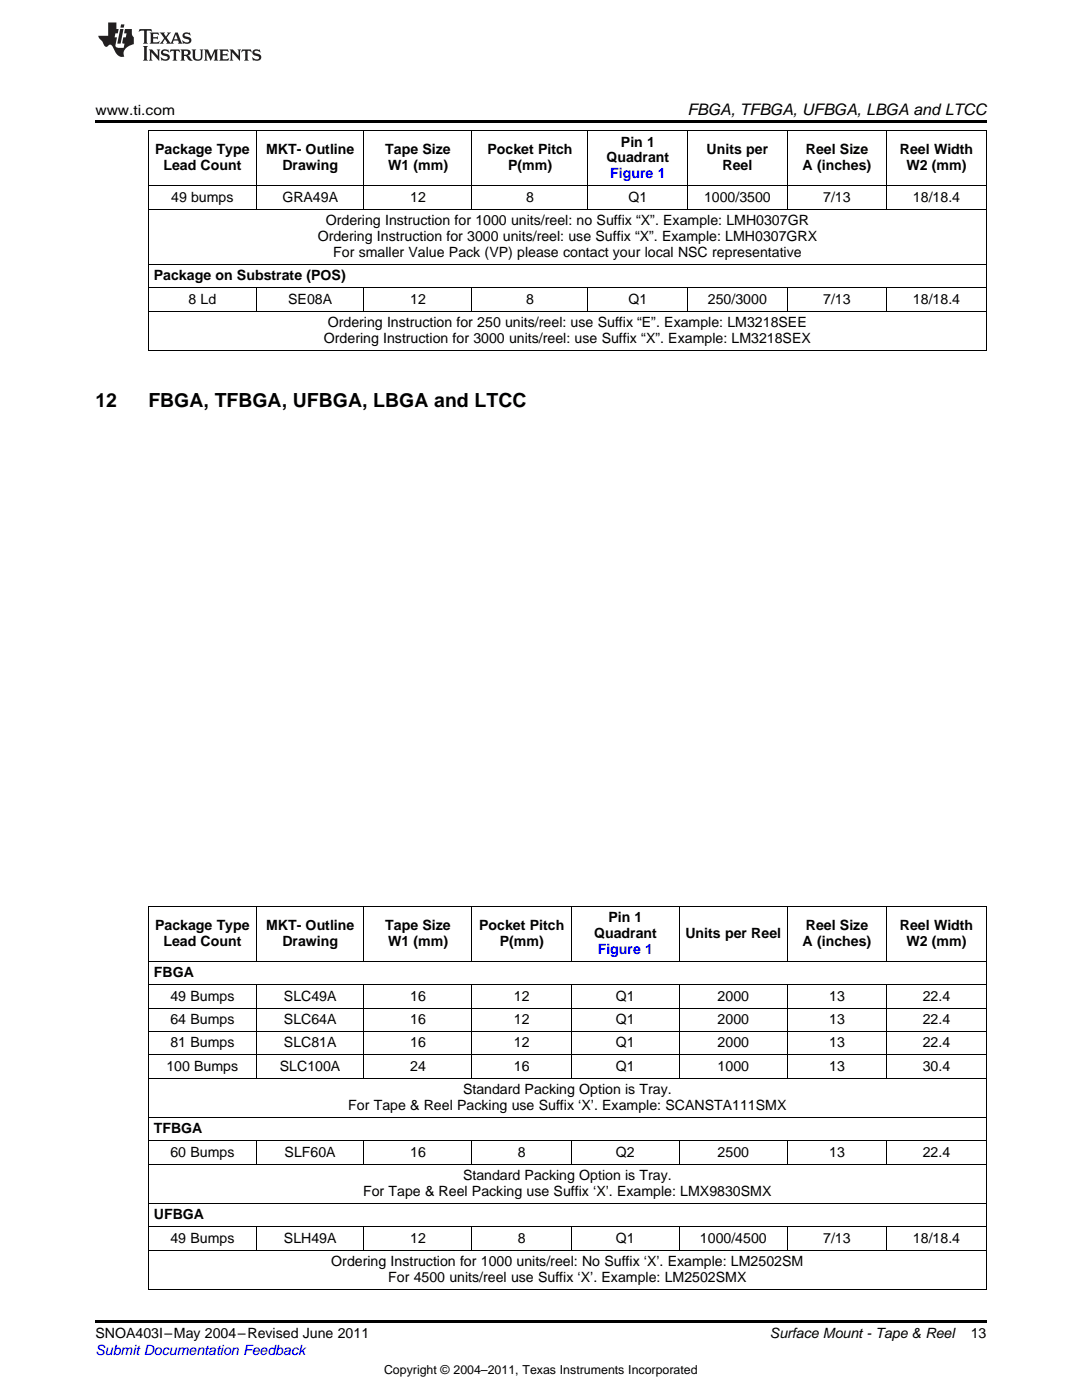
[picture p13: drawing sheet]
<svg xmlns="http://www.w3.org/2000/svg" width="216mm" height="279mm" viewBox="0 0 216 279" stroke-linecap="round" stroke-linejoin="round" font-family="sans-serif">
<defs><g id="words">
<g font-size="3.9">
<text x="19" y="81.2">12</text>
<text x="29.6" y="81.2">FBGA, TFBGA, UFBGA, LBGA and LTCC</text>
</g>
<text font-size="3.2" x="137.2" y="23">FBGA, TFBGA, UFBGA, LBGA and LTCC</text>
<g font-size="2.8">
<text x="19" y="23">www.ti.com</text>
<text x="123.9" y="29.2">Pin 1</text>
<text x="30.9" y="30.8">Package Type</text>
<text x="32.6" y="34">Lead Count</text>
<text x="53.1" y="30.8">MKT- Outline</text>
<text x="56.3" y="34">Drawing</text>
<text x="76.9" y="30.8">Tape Size</text>
<text x="77.4" y="34">W1 (mm)</text>
<text x="97.3" y="30.8">Pocket Pitch</text>
<text x="101.4" y="34">P(mm)</text>
<text x="121" y="32.4">Quadrant</text>
<text x="141" y="30.8">Units per</text>
<text x="144.2" y="34">Reel</text>
<text x="160.2" y="34">A (inches)</text>
<text x="160.8" y="30.8">Reel Size</text>
<text x="179.6" y="30.8">Reel Width</text>
<text x="180.9" y="34">W2 (mm)</text>
<text x="34.1" y="40.3">49 bumps</text>
<text x="56.3" y="40.3">GRA49A</text>
<text x="81.8" y="40.3">12</text>
<text x="105" y="40.3">8</text>
<text x="125.4" y="40.3">Q1</text>
<text x="140.5" y="40.3">1000/3500</text>
<text x="164.3" y="40.3">7/13</text>
<text x="182.2" y="40.3">18/18.4</text>
<text x="65" y="44.9">Ordering Instruction for 1000 units/reel: no Suffix “X”. Example: LMH0307GR</text>
<text x="63.4" y="48.1">Ordering Instruction for 3000 units/reel: use Suffix “X”. Example: LMH0307GRX</text>
<text x="66.5" y="51.3">For smaller Value Pack (VP) please contact your local NSC representative</text>
<text x="30.7" y="55.9">Package on Substrate (POS)</text>
<text x="37.6" y="60.6">8 Ld</text>
<text x="57.5" y="60.6">SE08A</text>
<text x="65.4" y="65.2">Ordering Instruction for 250 units/reel: use Suffix “E”. Example: LM3218SEE</text>
<text x="81.8" y="60.6">12</text>
<text x="105" y="60.6">8</text>
<text x="125.4" y="60.6">Q1</text>
<text x="141.3" y="60.6">250/3000</text>
<text x="164.3" y="60.6">7/13</text>
<text x="182.2" y="60.6">18/18.4</text>
<text x="64.6" y="68.4">Ordering Instruction for 3000 units/reel: use Suffix “X”. Example: LM3218SEX</text>
<text x="30.9" y="185.6">Package Type</text>
<text x="53.1" y="185.6">MKT- Outline</text>
<text x="76.9" y="185.6">Tape Size</text>
<text x="95.6" y="185.6">Pocket Pitch</text>
<text x="121.4" y="184">Pin 1</text>
<text x="160.8" y="185.6">Reel Size</text>
<text x="179.6" y="185.6">Reel Width</text>
<text x="32.6" y="188.8">Lead Count</text>
<text x="56.3" y="188.8">Drawing</text>
<text x="77.4" y="188.8">W1 (mm)</text>
<text x="99.7" y="188.8">P(mm)</text>
<text x="118.5" y="187.2">Quadrant</text>
<text x="136.8" y="187.2">Units per Reel</text>
<text x="160.2" y="188.8">A (inches)</text>
<text x="180.9" y="188.8">W2 (mm)</text>
<text x="30.7" y="195.1">FBGA</text>
<text x="34" y="199.7">49 Bumps</text>
<text x="56.7" y="199.7">SLC49A</text>
<text x="81.8" y="199.7">16</text>
<text x="102.6" y="199.7">12</text>
<text x="122.9" y="199.7">Q1</text>
<text x="143.2" y="199.7">2000</text>
<text x="165.5" y="199.7">13</text>
<text x="184.1" y="199.7">22.4</text>
<text x="34" y="204.4">64 Bumps</text>
<text x="34" y="209">81 Bumps</text>
<text x="56.7" y="204.4">SLC64A</text>
<text x="56.7" y="209">SLC81A</text>
<text x="81.8" y="204.4">16</text>
<text x="81.8" y="209">16</text>
<text x="102.6" y="204.4">12</text>
<text x="102.6" y="209">12</text>
<text x="122.9" y="204.4">Q1</text>
<text x="122.9" y="209">Q1</text>
<text x="143.2" y="204.4">2000</text>
<text x="143.2" y="209">2000</text>
<text x="165.5" y="204.4">13</text>
<text x="165.5" y="209">13</text>
<text x="184.1" y="204.4">22.4</text>
<text x="184.1" y="209">22.4</text>
<text x="33.2" y="213.7">100 Bumps</text>
<text x="55.8" y="213.7">SLC100A</text>
<text x="81.8" y="213.7">24</text>
<text x="102.6" y="213.7">16</text>
<text x="122.9" y="213.7">Q1</text>
<text x="143.2" y="213.7">1000</text>
<text x="165.5" y="213.7">13</text>
<text x="184.1" y="213.7">30.4</text>
<text x="69.5" y="221.5">For Tape &amp; Reel Packing use Suffix ‘X’. Example: SCANSTA111SMX</text>
<text x="92.4" y="218.3">Standard Packing Option is Tray.</text>
<text x="30.7" y="226.2">TFBGA</text>
<text x="34" y="230.8">60 Bumps</text>
<text x="56.8" y="230.8">SLF60A</text>
<text x="81.8" y="230.8">16</text>
<text x="103.3" y="230.8">8</text>
<text x="122.9" y="230.8">Q2</text>
<text x="143.2" y="230.8">2500</text>
<text x="165.5" y="230.8">13</text>
<text x="184.1" y="230.8">22.4</text>
<text x="72.5" y="238.7">For Tape &amp; Reel Packing use Suffix ‘X’. Example: LMX9830SMX</text>
<text x="92.4" y="235.5">Standard Packing Option is Tray.</text>
<text x="30.7" y="243.3">UFBGA</text>
<text x="34" y="248">49 Bumps</text>
<text x="56.7" y="248">SLH49A</text>
<text x="81.8" y="248">12</text>
<text x="103.3" y="248">8</text>
<text x="122.9" y="248">Q1</text>
<text x="139.7" y="248">1000/4500</text>
<text x="164.3" y="248">7/13</text>
<text x="182.2" y="248">18/18.4</text>
<text x="66.1" y="252.6">Ordering Instruction for 1000 units/reel: No Suffix ‘X’. Example: LM2502SM</text>
<text x="77.5" y="255.8">For 4500 units/reel use Suffix ‘X’. Example: LM2502SMX</text>
<text x="19" y="267.1">SNOA403I–May 2004–Revised June 2011</text>
<text x="153.6" y="267.1">Surface Mount - Tape &amp; Reel</text>
<text x="193.7" y="267">13</text>
</g>
<g font-size="2.8" fill="#00f">
<text x="121.8" y="35.6">Figure 1</text>
<text x="119.3" y="190.4">Figure 1</text>
<text x="19" y="270.4">Submit Documentation Feedback</text>
</g>
<text font-size="2.5" x="76.6" y="274.2">Copyright © 2004–2011, Texas Instruments Incorporated</text>
</g></defs>
<g fill="#231f20">
<path d="M27.8 5.8l-.1 .6 .5-.3h.5l.1 .2v2.1l-.3 .3h1l-.2-.3v-2.1v-.2h.6l.4 .3-.1-.6zM29.9 6.5l.2 .4v1.5l-.2 .3h1.8l.1-.5a1.04 1.04 0 0 1-1.2 .1v-.6h.5l.4 .2v-.7l-.4 .2h-.5v-.6h.8l.3 .2-.1-.5zM31.9 6.5l.9 1.1-1 1.1h.9l-.2-.2 .4-.7 .5 .7-.2 .2h1.5l-.2-.2 .1-.4h.9l.2 .4-.2 .2h.9l-.2-.3-.7-1.9h-.5l-.9 2.1-.8-1.1 .8-1h-.8l.2 .3-.4 .5-.4-.6 .2-.2zM35.1 6.9l.4 .9h-.8zM36.6 6.6a.63 .63 0 0 0-.2 .7 .63 .63 0 0 0 .6 .4l.6 .2 .2 .2a.75 .75 0 0 1-.8 .4 .75 .75 0 0 1-.6-.5l.1 .7 .2-.1a1.11 1.11 0 0 0 1.5-.5 1.13 1.13 0 0 0-1.3-.9v-.3a1.04 1.04 0 0 1 1.1 .2l-.1-.6-.2 .1-.5-.1zM28.5 9.2l.3 .3v2.2l-.3 .4h1l-.2-.4v-2.2l.2-.3zM29.7 9.9l.2 .3v1.5l-.2 .4h.7l-.2-.4v-1.3l1.6 1.7v-1.9l.2-.3h-.7l.2 .3v.9l-1.1-1.2zM32.3 10a.62 .62 0 0 0-.2 .7 .62 .62 0 0 0 .6 .4l.6 .2 .2 .2a.76 .76 0 0 1-.8 .4 .76 .76 0 0 1-.6-.5l.1 .7 .2-.1a1.11 1.11 0 0 0 1.5-.6 1.13 1.13 0 0 0-1.3-.8v-.3a1.04 1.04 0 0 1 1.1 .1l-.1-.5-.2 .1-.5-.2zM34 9.9l-.1 .6a.61 .61 0 0 1 .7-.3l.1 1.5-.3 .4h1l-.3-.4 .1-1.5a.63 .63 0 0 1 .7 .3l-.1-.6zM36 9.9l.2 .3v1.5l-.2 .4h.9l-.2-.2v-.7l.6 .2a.76 .76 0 0 0 1.1 .6l-1-.9a.58 .58 0 0 0 .6-.6 .58 .58 0 0 0-.5-.6zM36.7 10.2l.1-.1a.45 .45 0 0 1 .6 .1 .45 .45 0 0 1 .1 .5l-.8 .2zM38.2 9.9l.2 .2a2.17 2.17 0 0 0 .4 1.9 .99 .99 0 0 0 1.6-.7v-1.1l.2-.3h-.7l.1 .2a1.92 1.92 0 0 1-.1 1.7 .6 .6 0 0 1-1-.5v-1.1l.2-.3zM40.7 9.9l.2 .3v1.5l-.2 .4h.7l-.2-.4v-1.4l.8 1.8 .9-1.8v1.4l-.2 .4h.9l-.3-.4v-1.5l.3-.3h-.8l-.6 1.4-.7-1.4zM43.7 9.9l.3 .3v1.5l-.3 .4h1.9l.1-.6a1.04 1.04 0 0 1-1.3 .2v-.6h.6l.4 .1v-.6l-.4 .2h-.6l.1-.6h.7l.4 .2-.1-.5zM45.8 9.9l.2 .3v1.5l-.2 .4h.8l-.3-.4v-1.3l1.6 1.7v-1.9l.2-.3h-.7l.2 .3v.9l-1.1-1.2zM48.3 9.9l-.1 .6a.61 .61 0 0 1 .7-.3v1.5l-.2 .4h.9l-.2-.4v-1.5a.63 .63 0 0 1 .8 .3l-.1-.6zM50.6 10a.62 .62 0 0 0-.2 .7 .62 .62 0 0 0 .6 .4l.6 .2 .1 .2a.76 .76 0 0 1-.7 .4 .76 .76 0 0 1-.6-.5l.1 .7 .1-.1a1.11 1.11 0 0 0 1.5-.6 1.13 1.13 0 0 0-1.2-.8l-.1-.3a1.04 1.04 0 0 1 1.2 .1l-.2-.5-.1 .1-.5-.2z"/>
<path d="M21.6 4.5v2.6h-2l.1 .4 .8 .9a.91 .91 0 0 0 .9 .9 .56 .56 0 0 1 .5-.4 .56 .56 0 0 1 .5 .3l.4 .8a1.53 1.53 0 0 0 2 1.3 1.54 1.54 0 0 1 1-2.1l.9-.4-.1-1.4a1.52 1.52 0 0 1-.3-1.6h-1.4l-.1 .9h.5l-.2 .8h-.5l-.2 .9v.2l.4 .1-.1 .9a1.93 1.93 0 0 1-1.6-.3l.2-1.8h-.4l.1-.8h.5l.2-.9h-.5v-1.3zM24 5.8l-.6 2.9h.7l.5-2.9zM24.2 4.9l-.2 .6h.7l.1-.6z"/>
</g>
<path d="M19 24h177.8v.6h-177.8zM19 263.5h177.8v.6h-177.8z" fill="#000"/>
<g fill="none" stroke="#000" stroke-width=".2">
<path d="M29.6 37.1h167.2M29.6 26.1h167.2M29.7 26.1v43.9M51.1 26.1v15.7M72.6 26.1v15.7M94.1 26.1v15.7M117.3 26.1v15.7M137.2 26.1v15.7M157 26.1v15.7M176.9 26.1v15.7M196.8 26.1v43.9M29.6 57.4h167.2"/>
<path d="M29.6 52.8h167.2M29.6 41.8h167.2M51.1 57.5v4.6M72.6 57.5v4.6M94.1 57.5v4.6M117.3 57.5v4.6M137.2 57.5v4.6M157 57.5v4.6M176.9 57.5v4.6M29.6 69.9h167.2M29.6 62.1h167.2M29.6 196.6h167.2"/>
<path d="M29.6 191.9h167.2M29.6 180.9h167.2M29.7 180.9v76.5M51.1 180.9v11M51.1 196.6v18.6M72.6 180.9v11M72.6 196.6v18.6M94.1 180.9v11M94.1 196.6v18.6M114 180.9v11M114 196.6v18.6M135.5 180.9v11"/>
<path d="M135.5 196.6v18.6M157 180.9v11M157 196.6v18.6M176.9 180.9v11M176.9 196.6v18.6M196.8 180.9v76.5M29.6 215.2h167.2M29.6 210.5h167.2M29.6 205.9h167.2M29.6 201.2h167.2M29.6 232.3h167.2M29.6 227.7h167.2"/>
<path d="M29.6 223h167.2M51.1 227.7v4.7M72.6 227.7v4.7M94.1 227.7v4.7M114 227.7v4.7M135.5 227.7v4.7M157 227.7v4.7M176.9 227.7v4.7M29.6 257.3h167.2M29.6 249.5h167.2M29.6 244.8h167.2M29.6 240.2h167.2"/>
<path d="M51.1 244.9v4.6M72.6 244.9v4.6M94.1 244.9v4.6M114 244.9v4.6M135.5 244.9v4.6M157 244.9v4.6M176.9 244.9v4.6"/>
</g>
<use href="#words"/>
</svg>
